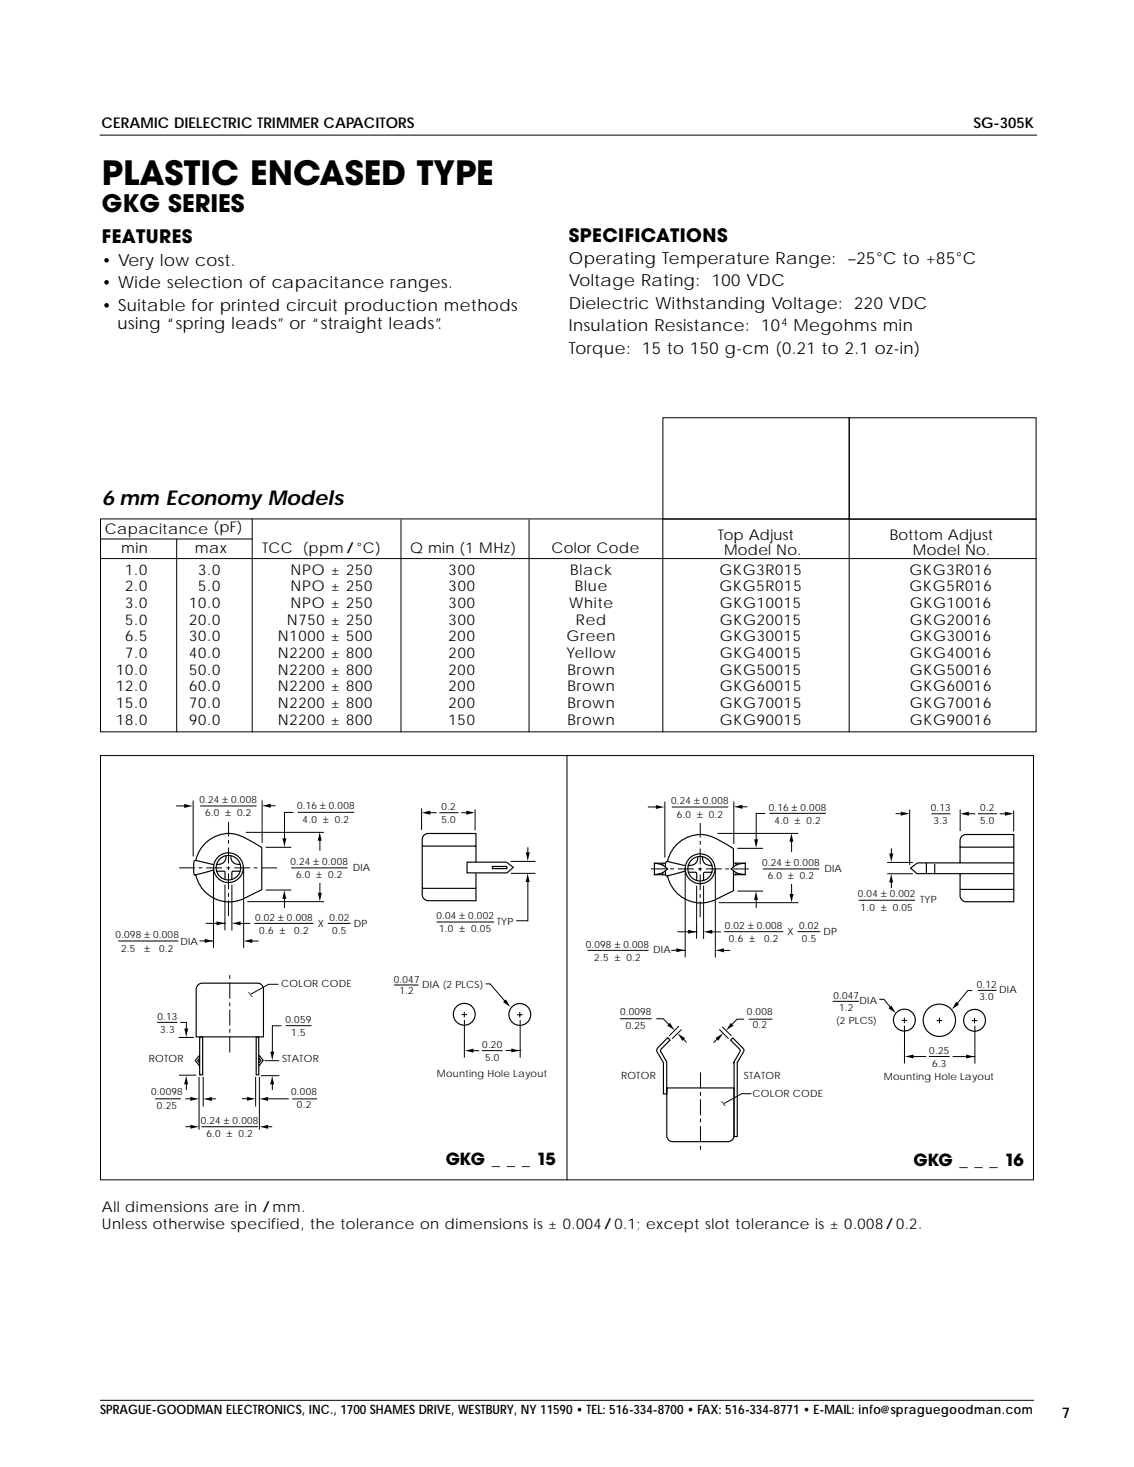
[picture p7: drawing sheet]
<svg xmlns="http://www.w3.org/2000/svg" width="216mm" height="279mm" viewBox="0 0 216 279" stroke-linecap="round" stroke-linejoin="round" font-family="sans-serif">
<defs><g id="words">
<text font-size="6.3" x="19.4" y="35.2">PLASTIC ENCASED TYPE</text>
<text font-size="4.6" x="19.4" y="40.4">GKG SERIES</text>
<text font-size="3.9" x="19.4" y="96.2">6 mm Economy Models</text>
<g font-size="3.5">
<text x="19.4" y="46.4">FEATURES</text>
<text x="108.3" y="46">SPECIFICATIONS</text>
</g>
<g font-size="3.2">
<text x="19.4" y="50.6">• Very low cost.</text>
<text x="108.3" y="50.2">Operating Temperature Range: –25°C to +85°C</text>
<text x="19.4" y="54.9">• Wide selection of capacitance ranges.</text>
<text x="19.4" y="59.2">• Suitable for printed circuit production methods</text>
<text x="108.3" y="54.5">Voltage Rating: 100 VDC</text>
<text x="108.3" y="58.8">Dielectric Withstanding Voltage: 220 VDC</text>
<text x="22.4" y="62.7">using “spring leads” or “straight leads”.</text>
<text x="108.3" y="63.1">Insulation Resistance: 10</text>
<text x="151.1" y="63.1">Megohms min</text>
<text x="108.3" y="67.4">Torque: 15 to 150 g-cm (0.21 to 2.1 oz-in)</text>
<text x="84.9" y="221.8">GKG _ _ _ 15</text>
<text x="173.9" y="222.1">GKG _ _ _ 16</text>
</g>
<g font-size="2.8">
<text x="19.3" y="24.4">CERAMIC DIELECTRIC TRIMMER CAPACITORS</text>
<text x="185.3" y="24.4">SG-305K</text>
<text x="19.9" y="101.7">Capacitance (pF)</text>
<text x="23.1" y="105.3">min</text>
<text x="37.1" y="105.3">max</text>
<text x="49.9" y="105.3">TCC (ppm / °C)</text>
<text x="78.1" y="105.3">Q min (1 MHz)</text>
<text x="105" y="105.3">Color Code</text>
<text x="136.7" y="102.8">Top Adjust</text>
<text x="137.9" y="105.6">Model No.</text>
<text x="169.4" y="102.8">Bottom Adjust</text>
<text x="173.8" y="105.6">Model No.</text>
<text x="23.8" y="109.4">1.0</text>
<text x="23.8" y="112.6">2.0</text>
<text x="37.7" y="109.4">3.0</text>
<text x="37.7" y="112.6">5.0</text>
<text x="55.3" y="112.6">NPO ± 250</text>
<text x="55.3" y="109.4">NPO ± 250</text>
<text x="85.4" y="112.6">300</text>
<text x="85.4" y="109.4">300</text>
<text x="108.6" y="109.4">Black</text>
<text x="109.4" y="112.6">Blue</text>
<text x="137" y="112.6">GKG5R015</text>
<text x="137" y="109.4">GKG3R015</text>
<text x="173.1" y="112.6">GKG5R016</text>
<text x="173.1" y="109.4">GKG3R016</text>
<text x="23.8" y="115.8">3.0</text>
<text x="23.8" y="119">5.0</text>
<text x="36" y="115.8">10.0</text>
<text x="36" y="119">20.0</text>
<text x="54.6" y="119">N750 ± 250</text>
<text x="55.3" y="115.8">NPO ± 250</text>
<text x="85.4" y="115.8">300</text>
<text x="85.4" y="119">300</text>
<text x="108.3" y="115.8">White</text>
<text x="109.6" y="119">Red</text>
<text x="137" y="115.8">GKG10015</text>
<text x="137" y="119">GKG20015</text>
<text x="173.2" y="115.8">GKG10016</text>
<text x="173.2" y="119">GKG20016</text>
<text x="23.8" y="122.1">6.5</text>
<text x="23.8" y="125.3">7.0</text>
<text x="36" y="122.1">30.0</text>
<text x="36" y="125.3">40.0</text>
<text x="52.9" y="125.3">N2200 ± 800</text>
<text x="52.9" y="122.1">N1000 ± 500</text>
<text x="85.4" y="122.1">200</text>
<text x="85.4" y="125.3">200</text>
<text x="107.9" y="125.3">Yellow</text>
<text x="107.9" y="122.1">Green</text>
<text x="137" y="125.3">GKG40015</text>
<text x="137" y="122.1">GKG30015</text>
<text x="173.2" y="125.3">GKG40016</text>
<text x="173.2" y="122.1">GKG30016</text>
<text x="22.1" y="128.5">10.0</text>
<text x="22.1" y="131.7">12.0</text>
<text x="36" y="128.5">50.0</text>
<text x="36" y="131.7">60.0</text>
<text x="52.9" y="128.5">N2200 ± 800</text>
<text x="52.9" y="131.7">N2200 ± 800</text>
<text x="85.4" y="128.5">200</text>
<text x="85.4" y="131.7">200</text>
<text x="108" y="128.5">Brown</text>
<text x="108" y="131.7">Brown</text>
<text x="137" y="128.5">GKG50015</text>
<text x="137" y="131.7">GKG60015</text>
<text x="173.2" y="128.5">GKG50016</text>
<text x="173.2" y="131.7">GKG60016</text>
<text x="22.1" y="134.8">15.0</text>
<text x="36" y="134.8">70.0</text>
<text x="52.9" y="134.8">N2200 ± 800</text>
<text x="85.4" y="134.8">200</text>
<text x="108" y="134.8">Brown</text>
<text x="137" y="134.8">GKG70015</text>
<text x="173.2" y="134.8">GKG70016</text>
<text x="22.1" y="138">18.0</text>
<text x="36" y="138">90.0</text>
<text x="52.9" y="138">N2200 ± 800</text>
<text x="85.4" y="138">150</text>
<text x="108" y="138">Brown</text>
<text x="137" y="138">GKG90015</text>
<text x="173.2" y="138">GKG90016</text>
<text x="48.8" y="189.4" transform="rotate(-135 48.8 189.4)">~</text>
<text x="138.9" y="210.3" transform="rotate(-135 138.9 210.3)">~</text>
<text x="19.4" y="230.9">All dimensions are in / mm.</text>
<text x="19.4" y="234.1">Unless otherwise specified, the tolerance on dimensions is ± 0.004 / 0.1; except slot tolerance is ± 0.008 / 0.2.</text>
<text x="202.2" y="270.1">7</text>
</g>
<text font-size="2.5" x="19" y="269.3">SPRAGUE-GOODMAN ELECTRONICS, INC., 1700 SHAMES DRIVE, WESTBURY, NY 11590 • TEL: 516-334-8700 • FAX: 516-334-8771 • E-MAIL: info@spraguegoodman.com</text>
<text font-size="2.1" x="148.8" y="62">4</text>
<g font-size="1.9">
<text x="38" y="153">0.24 ± 0.008</text>
<text x="39" y="155.5">6.0 ± 0.2</text>
<text x="56.5" y="154.2">0.16 ± 0.008</text>
<text x="84.1" y="154.3">0.2</text>
<text x="127.8" y="153.2">0.24 ± 0.008</text>
<text x="128.8" y="155.7">6.0 ± 0.2</text>
<text x="146.4" y="154.4">0.16 ± 0.008</text>
<text x="177.2" y="154.5">0.13</text>
<text x="186.6" y="154.5">0.2</text>
<text x="57.6" y="156.7">4.0 ± 0.2</text>
<text x="84.1" y="156.8">5.0</text>
<text x="147.4" y="156.9">4.0 ± 0.2</text>
<text x="177.7" y="157">3.3</text>
<text x="186.6" y="157">5.0</text>
<text x="55.3" y="164.8">0.24 ± 0.008</text>
<text x="56.4" y="167.3">6.0 ± 0.2</text>
<text x="67.2" y="165.9">DIA</text>
<text x="145.1" y="165">0.24 ± 0.008</text>
<text x="146.2" y="167.5">6.0 ± 0.2</text>
<text x="157" y="166.1">DIA</text>
<text x="163.3" y="170.9">0.04 ± 0.002</text>
<text x="163.9" y="173.5">1.0 ± 0.05</text>
<text x="175.2" y="171.9">TYP</text>
<text x="22" y="178.7">0.098 ± 0.008</text>
<text x="34.3" y="180">DIA</text>
<text x="48.6" y="175.3">0.02 ± 0.008</text>
<text x="49.4" y="177.9">0.6 ±</text>
<text x="56" y="177.9">0.2</text>
<text x="60.5" y="176.5">X</text>
<text x="62.7" y="175.4">0.02</text>
<text x="63.3" y="177.9">0.5</text>
<text x="67.4" y="176.5">DP</text>
<text x="83.1" y="175">0.04 ± 0.002</text>
<text x="83.6" y="177.6">1.0 ± 0.05</text>
<text x="94.6" y="176.2">TYP</text>
<text x="138" y="176.9">0.02 ± 0.008</text>
<text x="138.8" y="179.4">0.6 ±</text>
<text x="145.5" y="179.4">0.2</text>
<text x="149.9" y="178.1">X</text>
<text x="152.1" y="176.9">0.02</text>
<text x="152.7" y="179.5">0.5</text>
<text x="156.8" y="178.1">DP</text>
<text x="23" y="181.2">2.5</text>
<text x="27.5" y="181.2">±</text>
<text x="30.3" y="181.2">0.2</text>
<text x="111.5" y="180.5">0.098 ± 0.008</text>
<text x="113.1" y="183">2.5 ± 0.2</text>
<text x="124.4" y="181.6">DIA</text>
<text x="53.6" y="187.9">COLOR CODE</text>
<text x="75" y="187.2">0.047</text>
<text x="76.1" y="189.4">1.2</text>
<text x="80.4" y="188.3">DIA (2 PLCS)</text>
<text x="158.7" y="190.3">0.047</text>
<text x="163.7" y="191.2">DIA</text>
<text x="185.9" y="188.2">0.12</text>
<text x="186.5" y="190.4">3.0</text>
<text x="190.2" y="189.1">DIA</text>
<text x="30" y="194.2">0.13</text>
<text x="30.5" y="196.7">3.3</text>
<text x="54.4" y="194.8">0.059</text>
<text x="55.5" y="197.3">1.5</text>
<text x="118" y="193.4">0.0098</text>
<text x="119.1" y="195.9">0.25</text>
<text x="142.2" y="193.2">0.008</text>
<text x="143.3" y="195.8">0.2</text>
<text x="159.2" y="195.1">(2 PLCS)</text>
<text x="159.8" y="192.5">1.2</text>
<text x="28.3" y="202.2">ROTOR</text>
<text x="53.7" y="202.2">STATOR</text>
<text x="91.8" y="199.6">0.20</text>
<text x="92.4" y="202.1">5.0</text>
<text x="176.9" y="200.7">0.25</text>
<text x="177.5" y="203.2">6.3</text>
<text x="28.8" y="208.6">0.0098</text>
<text x="55.4" y="208.6">0.008</text>
<text x="83.1" y="205.2">Mounting Hole Layout</text>
<text x="118.3" y="205.5">ROTOR</text>
<text x="141.6" y="205.4">STATOR</text>
<text x="143.3" y="208.9">COLOR CODE</text>
<text x="168.2" y="205.7">Mounting Hole Layout</text>
<text x="29.9" y="211.1">0.25</text>
<text x="38.2" y="214.1">0.24 ± 0.008</text>
<text x="56.5" y="211.1">0.2</text>
<text x="39.3" y="216.6">6.0 ± 0.2</text>
</g>
</g></defs>
<g fill="none" stroke="#000" stroke-width=".19">
<path d="M19 25.7h178.4M19.1 143.9h177.7v80.8h-177.7zM33.5 153.5h1.7M36.8 152.5v10.6M38.1 153.5h10.7M43.5 156.5v2.8M43.5 160v.7M46.9 158.5h14.7M49.9 152.4v8.2M50.9 153.5h1.6M55.8 154.7h-1.6v5.9M56.7 154.7h10.7"/>
<path d="M80.3 154v4.1M81.7 154.8h1.3M83.7 154.8h3.5M87.9 154.8h1.3M90.5 154.1v4.1M123.3 153.7h1.7M126.6 152.7v10.6M127.9 153.7h10.7M136.7 158.7h15.2M139.7 152.6v8.1M140.7 153.7h1.6M145.6 154.9h-1.6v5.9"/>
<path d="M146.5 154.9h10.7M170.6 155h1.3M173.2 154.2v10.5M177.4 155h3.5M182.8 154.2v4.1M184.2 155h1.4M186.3 155h3.4M190.4 155h1.4M193 154.3v4.1M22.5 179.2h11.5M34.1 165.3h3M37.8 165.3h.7"/>
<path d="M38.1 179.2h2.5M39.3 165.3h3M39.3 175.9h3.5M40.7 165.3v15.1M42.8 168.6v8.5M43.1 165.3h.7M43.5 170.1v.7M43.5 171.5v3M43.5 161.4v3M43.5 165v.7M43.5 166.3v3.1M44.2 168.6v8.5"/>
<path d="M44.6 165.3h3M45 175.9h2.6M46.4 165.3v15.2M47.2 171.7h14.4M47.2 179.2h1.9M48.3 165.3h.7M48.5 175.9h11.1M49.7 165.3h3.1M50.7 161.4h4.7M50.7 169.5h4.7M54.2 170.4v2.4M55.4 165.3h10.8"/>
<path d="M62.5 175.9h4.1M83.2 175.6h10.8M97.3 164.1h4.5M97.3 166.3h4.6M100.5 167.3v8.1h-2.1M100.5 161.5v1.8M129.1 177.5h3.5M130.5 165.5v16.7M132.6 168.8v9.9M134 168.8v9.9M134.8 177.5h2.4M136.2 165.5v16.8"/>
<path d="M137 171.9h14.9M138 177.4h11M140.5 161.6h4.7M140.5 169.7h4.7M144 170.6v2.3M145.2 165.5h10.8M151.9 177.4h4.2M163.5 171.5h10.7M169 164.3h4.7M169 166.4h4.7M169.7 161.7v1.8M169.7 167.3v1.7"/>
<path d="M29.9 194.7h3.9M34.1 197.6h2.7M34.4 194.7h1.1v2.1M43.7 185.7v.7M43.7 190.9v.7M43.7 197.4v3M43.7 187.2v3M43.8 192.3v3M43.8 196v.7M53 187.5h-1.9l-3.3 1.8M53.5 195.4h-1.6v5.8M54.4 195.3h4.9"/>
<path d="M75 187.6h4.7M87.9 193.2h1M88.4 192.7v1.1M88.4 194.3v7M92.4 187.4h.9l3.1 3.6M98.4 193.3h1.1M99 192.7v1.1M99 194.3v7.1M111.9 181h11.6M118 194h6.1M125 194h1.3l1.5 1.6M127.9 181h2.5"/>
<path d="M129.3 195.4l-1.9 1.9M129.7 197.5l1 1M129.7 196.1l-1.7 1.7M136.9 196.1l1.8 1.7M137 181h1.9M137 197.4l-1.2 1.2M137.5 195.5l1.8 1.8M141.7 194.1h-1.4l-1.2 1.2M142.5 194.1h4.5M158.5 190.7h5M167.4 190.3h.9l1.5 1.9M171.7 194.3h1"/>
<path d="M172.2 193.8v1.1M172.2 195.4v7M178.3 194.4h1.1M178.9 193.8v1.1M185 194.4h1.1M185.1 188.7h-.8l-2.3 2.8M185.5 193.9v1M185.6 195.4v7.1M186.2 188.6h3.6M29.5 209.3h5M34.2 204.8h3M35.3 209.3h1.7"/>
<path d="M35.3 214.6h1.7M37.9 205.1v10M38.4 214.6h10.7M38.7 205.1v5.7M39.7 209.3h1.4M46.1 209.3h1.7M48.7 205.1v5.7M49.4 205.1v10M49.8 204.9h3.3M50.4 214.6h1.4M50.5 202h2.6M50.7 209.3h4.3"/>
<path d="M51.9 205.8v1.7M55.6 209.3h4.8M89.3 200.1h1.8M91.7 200.1h4M96.4 200.1h2.6M133.4 208v.7M133.4 209.4v3M133.4 214.5v3M133.4 204.2v3.1M133.4 213v.8M133.4 218.3v.7M143.1 208.3h-1.9l-3.3 1.9"/>
<path d="M173.1 201.2h3.1M176.8 201.2h4M181.5 201.2h4M19 266.7h177.8"/>
</g>
<path d="M60.9 159.4v2.6zM150.7 159.6v2.6zM60.9 168.3v2.7zM150.7 168.5v2.7zM35.5 205.8v1.7z" fill="#000" stroke="#000" stroke-width=".19"/>
<g fill="#000">
<path d="M35.1 153.1l1.6 .4-1.6 .4zM49.9 153.5l1.6-.4v.7zM53.8 159.7h.7l-.3 1.6zM80.3 154.8l1.6-.4v.8zM88.8 154.4l1.6 .4-1.6 .4zM124.9 153.3l1.6 .4-1.6 .4zM139.7 153.7l1.6-.4v.7zM143.6 159.9h.7l-.3 1.6zM171.5 154.6l1.6 .4-1.6 .3zM182.8 155l1.7-.4v.8zM191.3 154.6l1.7 .4-1.7 .4zM39 178.8l1.6 .4-1.6 .4z"/>
<path d="M41.2 175.5l1.7 .3-1.7 .4zM44.1 175.9l1.7-.4v.7zM46.4 179.2l1.6-.4v.8zM54.1 169.5l.4 1.7h-.8zM60.9 158.5l.3 1.6h-.7zM60.5 170.1h.8l-.4 1.6zM100.5 166.3l.3 1.7h-.7zM100.1 162.3h.8l-.4 1.7zM131 177.1l1.7 .4-1.7 .3zM133.9 177.5l1.7-.4v.7zM143.9 169.7l.4 1.7h-.7zM150.7 158.7l.3 1.6h-.7z"/>
<path d="M150.3 170.3h.8l-.4 1.6zM169.7 166.4l.4 1.7h-.8zM169.3 162.5h.8l-.4 1.7zM35.1 195.9h.7l-.3 1.6zM95.8 190.9l.5-.5 .9 1.4zM97.4 199.7l1.6 .4-1.6 .3zM127 195.3l.6-.5 .9 1.4zM128.8 180.6l1.6 .4-1.6 .4zM129 196.8l1.4 .9-.5 .5zM136.2 197.7l1.5-.9-.9 1.4zM136.2 181l1.6-.4v.8zM139.1 194.8l.6 .6-1.5 .9z"/>
<path d="M169.2 192l.5-.5 .8 1.5zM182.1 190.8l.5 .5-1.4 .9zM35.4 204.9l.4 1.6h-.7zM36.2 208.9l1.7 .4-1.7 .4zM36.3 214.2l1.6 .4-1.6 .4zM38.7 209.3l1.6-.4v.8zM47 208.9l1.7 .4-1.7 .4zM49.4 209.3l1.6-.4v.8zM49.4 214.6l1.7-.4v.8zM51.8 204.9l.4 1.6h-.8zM51.5 200.3h.7l-.4 1.7zM88.5 200.1l1.6-.4v.8z"/>
<path d="M172.3 201.2l1.6-.4v.8zM183.9 200.8l1.7 .4-1.7 .4z"/>
</g>
<g fill="none" stroke="#000" stroke-width=".22">
<path d="M37.3 163.9a6.4 6.4 0 0 1 9.6-4.2l2.9 1.7v8l-1.5 .8a7.6 7.6 0 0 1-7.3 1 6.6 6.6 0 0 1-3.7-4.5M40.6 164.7l-3-.7a.48 .48 0 0 0-.7 .1v2l.2 .6 3.5-1M41.3 165.9l1.5 .1v1.5M43 163.1a1.44 1.44 0 0 1-1.8 1.5M44 163.1a1.44 1.44 0 0 0 1.7 1.5M45.7 165.9l-1.5 .1-.1 1.5M80.3 161.1h10.3M80.4 169.2h10.2M88.9 164.2h7.5l1.3 1-1.2 1h-7.6zM90.6 164.2v-5.5l-9.4 .1a1.13 1.13 0 0 0-.8 1.1v10.8a1.29 1.29 0 0 0 1 .8h9.2v-5.2M93.8 165h2.7v.4h-2.7zM127.1 164.1a6.4 6.4 0 0 1 9.6-4.2l2.9 1.7v8l-1.5 .8a7.6 7.6 0 0 1-7.3 1 6.6 6.6 0 0 1-3.7-4.6"/>
<path d="M130.4 164.9l-3-.7a.48 .48 0 0 0-.7 .1v2l.2 .6 3.5-1M131.1 166.1l1.5 .1v1.5M132.8 163.3a1.44 1.44 0 0 1-1.8 1.5M133.8 163.3a1.44 1.44 0 0 0 1.8 1.5M135.5 166.1l-1.5 .1-.1 1.5M140.1 164.4v2.2M182.7 161.3h10.3M182.8 164.3v-4.4a1.16 1.16 0 0 1 .9-1h9.3v12.8h-9.3a1.3 1.3 0 0 1-.9-1v-4.3M182.8 169.4h10.2M193 164.3h-18.3l-1.3 1 1.2 1.1h18.4M37.6 187.7l.8-.5 10.8 .1a1.16 1.16 0 0 1 1 .8v9.4h-12.8v-9.3zM38 197.5h.6v7.2h-.6z"/>
<path d="M48.8 197.5h.5v7.2h-.5zM125.3 199.5l1.8-1.9 .5 .5-1.9 2 1.2 2.1v6.1h-.6v-5.9l-1.1-1.8a.73 .73 0 0 1 .1-1.1zM139.1 198.1l.4-.4 1.9 1.8a.7 .7 0 0 1 0 1.2l-1 1.7v14.1h-.6v-14.3l1-1.7a.44 .44 0 0 0 0-.7zM38 201l-.8 1 .8 1M38 201.5l-.4 .5 .4 .4M49.3 201.5l.4 .5-.4 .4M49.3 201l.8 1-.8 1M126.9 207.2h12.9l-.1 9.3a1.3 1.3 0 0 1-.9 .9h-10.8a1.16 1.16 0 0 1-1.1-.9z"/>
<circle cx="43.5" cy="165.3" r="2.33"/>
<circle cx="43.5" cy="165.3" r="2.83"/>
<circle cx="133.3" cy="165.5" r="2.83"/>
<circle cx="133.3" cy="165.5" r="2.33"/>
<circle cx="88.4" cy="193.2" r="2.08"/>
<circle cx="99" cy="193.2" r="2.08"/>
<circle cx="172.2" cy="194.3" r="2.08"/>
<circle cx="178.8" cy="194.3" r="3.1"/>
<circle cx="185.5" cy="194.3" r="2.08"/>
</g>
<path d="M139.2 165.5a3.4 3.4 0 0 1 2.7-1.1v2.2a3.4 3.4 0 0 1-2.7-1.1z" fill="#fff" stroke="#000" stroke-width=".22"/>
<path d="M126.2 164.4v2.2M139.7 164.4h2.2v2.2h-2.2" fill="none" stroke="#000" stroke-width=".22"/>
<path d="M124.6 164.4a3.4 3.4 0 0 1 2.5 1.1 3.4 3.4 0 0 1-2.5 1.1z" fill="#fff" stroke="#000" stroke-width=".22"/>
<path d="M126.6 164.4h-2v2.2h2M176.4 164.3v2M178 164.6v1.9" fill="none" stroke="#000" stroke-width=".22"/>
<g fill="none" stroke="#000" stroke-width=".19">
<path d="M126.2 79.6h35.5v19.3h-35.5zM161.7 79.6h35.6v19.3h-35.6zM19.1 98.8h178.2v40.6h-178.2zM48 98.7v40.8M76.3 99v40.5M100.7 99v40.5M126.2 98.7v40.8M161.7 98.7v40.8M19 106.4h178.4M19 102.7h29M33.6 102.7v36.8M107.9 143.8v81"/>
<path d="M133.3 156.7v2.8M123.9 165.5h3M127.6 165.5h.7M129.1 165.5h3M132.9 165.5h.7M133.3 170.3v.7M133.3 171.7v3M133.3 161.6v3M133.3 165.2v.7M133.3 166.5v3.1M133.3 160.2v.7M134.4 165.5h3"/>
<path d="M138.1 165.5h.7M139.5 165.5h3.1"/>
</g>
<use href="#words"/>
</svg>
